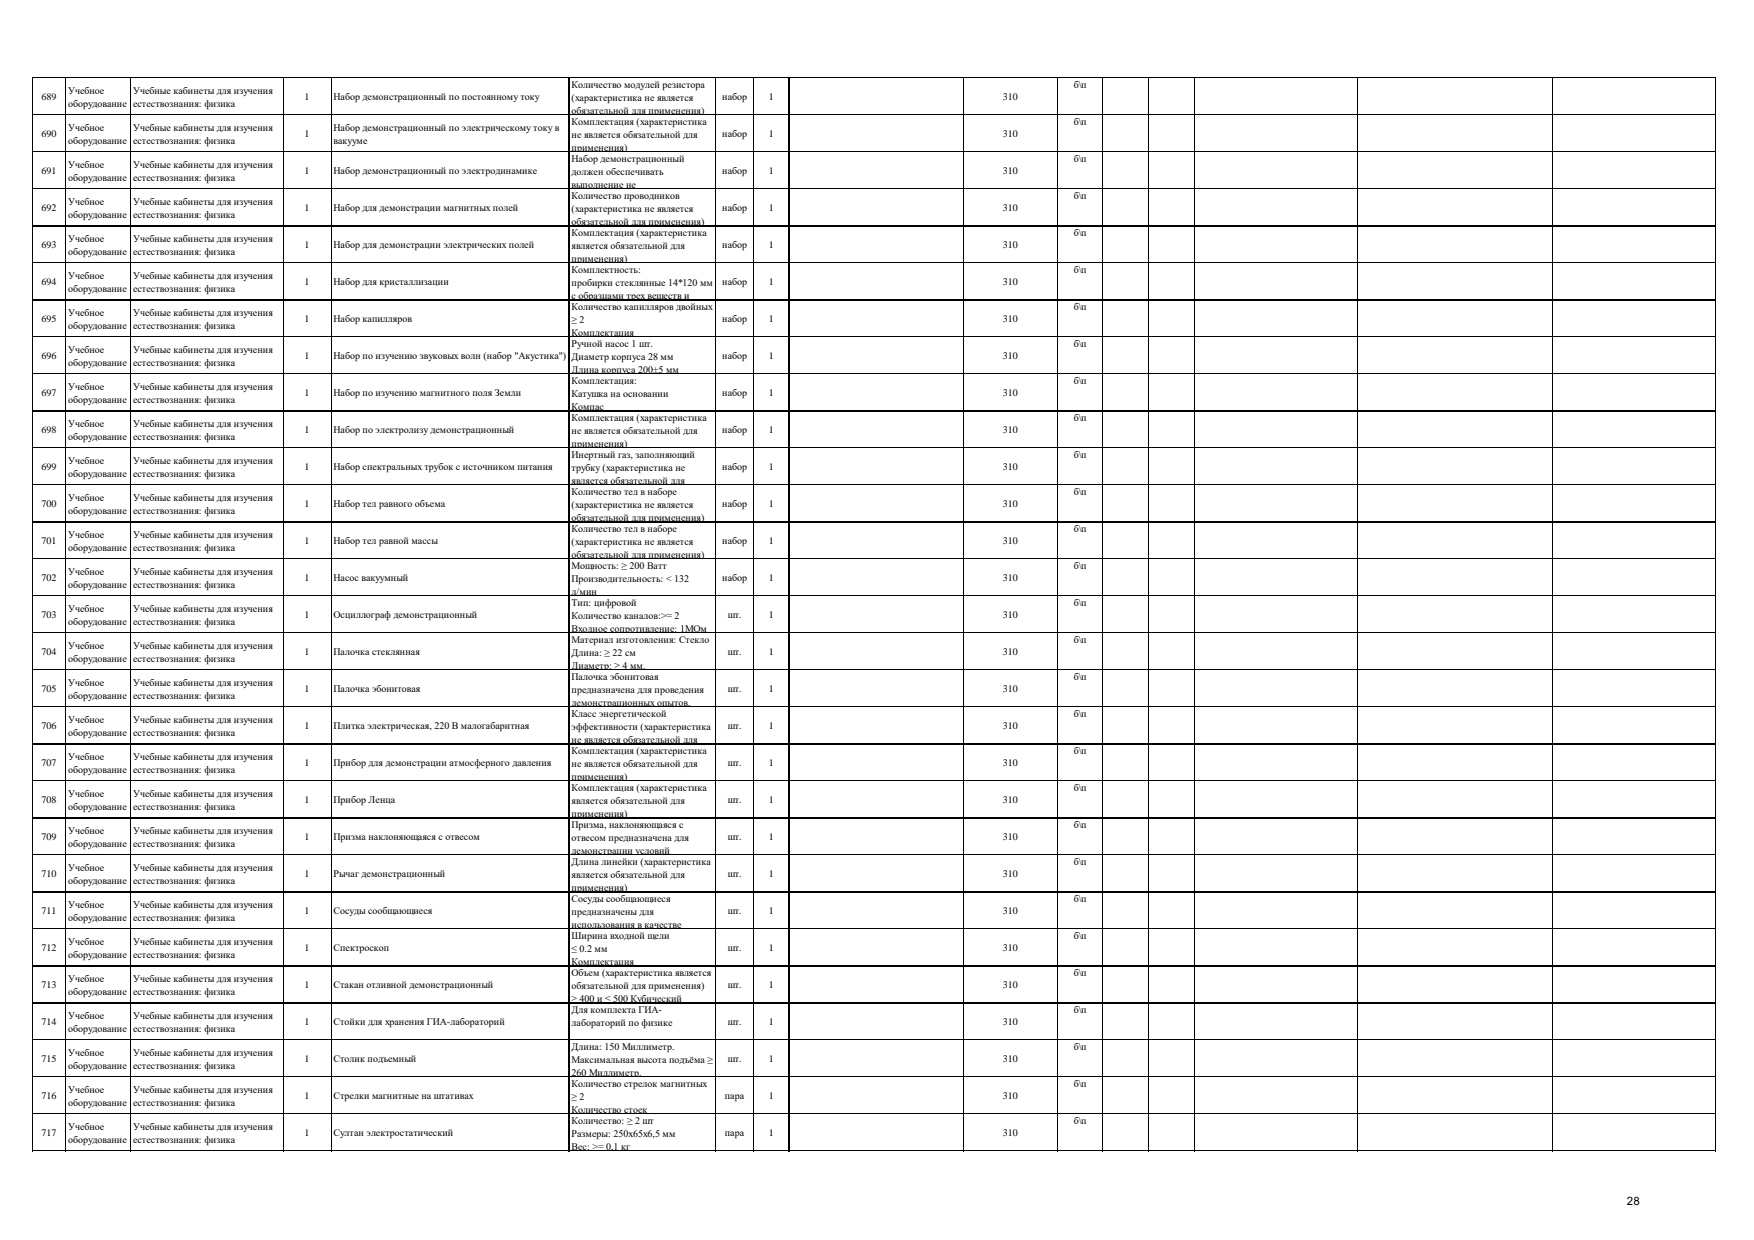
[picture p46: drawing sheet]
<svg xmlns="http://www.w3.org/2000/svg" width="297mm" height="210mm" viewBox="0 0 297 210" stroke-linecap="round" stroke-linejoin="round" font-family="sans-serif">
<defs><g id="words">
<text font-size="1.9" x="275.5" y="204">28</text>
<g font-size="1.7">
<text x="7" y="16.9">689</text>
<text x="11.5" y="15.8">Учебное</text>
<text x="22.5" y="15.8">Учебные кабинеты для изучения</text>
<text x="51.6" y="16.9">1</text>
<text x="56.5" y="16.9">Набор демонстрационный по постоянному току</text>
<text x="96.8" y="14.9">Количество модулей резистора</text>
<text x="96.8" y="17.1">(характеристика не является</text>
<text x="122.3" y="16.9">набор</text>
<text x="130.2" y="16.9">1</text>
<text x="169.8" y="16.9">310</text>
<text x="181.8" y="14.9">б\п</text>
<text x="7" y="23.2">690</text>
<text x="11.5" y="18">оборудование</text>
<text x="11.5" y="22.1">Учебное</text>
<text x="22.5" y="18">естествознания: физика</text>
<text x="22.5" y="22.1">Учебные кабинеты для изучения</text>
<text x="51.6" y="23.2">1</text>
<text x="56.5" y="22.1">Набор демонстрационный по электрическому току в</text>
<text x="96.8" y="19.3">обязательной для применения)</text>
<text x="96.8" y="21.2">Комплектация (характеристика</text>
<text x="96.8" y="23.4">не является обязательной для</text>
<text x="122.3" y="23.2">набор</text>
<text x="130.2" y="23.2">1</text>
<text x="169.8" y="23.2">310</text>
<text x="181.8" y="21.2">б\п</text>
<text x="7" y="29.5">691</text>
<text x="11.5" y="24.3">оборудование</text>
<text x="11.5" y="28.4">Учебное</text>
<text x="22.5" y="24.3">естествознания: физика</text>
<text x="22.5" y="28.4">Учебные кабинеты для изучения</text>
<text x="51.6" y="29.5">1</text>
<text x="56.5" y="24.3">вакууме</text>
<text x="56.5" y="29.5">Набор демонстрационный по электродинамике</text>
<text x="96.8" y="25.6">применения)</text>
<text x="96.8" y="27.4">Набор демонстрационный</text>
<text x="96.8" y="29.7">должен обеспечивать</text>
<text x="122.3" y="29.5">набор</text>
<text x="130.2" y="29.5">1</text>
<text x="169.8" y="29.5">310</text>
<text x="181.8" y="27.4">б\п</text>
<text x="7" y="35.7">692</text>
<text x="11.5" y="30.6">оборудование</text>
<text x="11.5" y="34.6">Учебное</text>
<text x="22.5" y="30.6">естествознания: физика</text>
<text x="22.5" y="34.6">Учебные кабинеты для изучения</text>
<text x="51.6" y="35.7">1</text>
<text x="56.5" y="35.7">Набор для демонстрации магнитных полей</text>
<text x="96.8" y="31.9">выполнение не</text>
<text x="96.8" y="33.7">Количество проводников</text>
<text x="96.8" y="35.9">(характеристика не является</text>
<text x="122.3" y="35.7">набор</text>
<text x="130.2" y="35.7">1</text>
<text x="169.8" y="35.7">310</text>
<text x="181.8" y="33.7">б\п</text>
<text x="11.5" y="36.8">оборудование</text>
<text x="11.5" y="40.9">Учебное</text>
<text x="22.5" y="36.8">естествознания: физика</text>
<text x="22.5" y="40.9">Учебные кабинеты для изучения</text>
<text x="96.8" y="38.1">обязательной для применения)</text>
<text x="96.8" y="40">Комплектация (характеристика</text>
<text x="181.8" y="40">б\п</text>
<text x="7" y="42">693</text>
<text x="11.5" y="43.1">оборудование</text>
<text x="11.5" y="47.2">Учебное</text>
<text x="22.5" y="43.1">естествознания: физика</text>
<text x="22.5" y="47.2">Учебные кабинеты для изучения</text>
<text x="51.6" y="42">1</text>
<text x="56.5" y="42">Набор для демонстрации электрических полей</text>
<text x="96.8" y="42.2">является обязательной для</text>
<text x="96.8" y="44.4">применения)</text>
<text x="96.8" y="46.3">Комплектность:</text>
<text x="122.3" y="42">набор</text>
<text x="130.2" y="42">1</text>
<text x="169.8" y="42">310</text>
<text x="181.8" y="46.3">б\п</text>
<text x="7" y="48.3">694</text>
<text x="11.5" y="49.4">оборудование</text>
<text x="11.5" y="53.4">Учебное</text>
<text x="22.5" y="49.4">естествознания: физика</text>
<text x="22.5" y="53.4">Учебные кабинеты для изучения</text>
<text x="51.6" y="48.3">1</text>
<text x="56.5" y="48.3">Набор для кристаллизации</text>
<text x="96.8" y="48.5">пробирки стеклянные 14*120 мм</text>
<text x="96.8" y="50.7">с образцами трех веществ и</text>
<text x="96.8" y="52.5">Количество капилляров двойных</text>
<text x="122.3" y="48.3">набор</text>
<text x="130.2" y="48.3">1</text>
<text x="169.8" y="48.3">310</text>
<text x="181.8" y="52.5">б\п</text>
<text x="7" y="54.6">695</text>
<text x="11.5" y="55.7">оборудование</text>
<text x="11.5" y="59.7">Учебное</text>
<text x="22.5" y="55.7">естествознания: физика</text>
<text x="22.5" y="59.7">Учебные кабинеты для изучения</text>
<text x="51.6" y="54.6">1</text>
<text x="56.5" y="54.6">Набор капилляров</text>
<text x="96.8" y="54.7">≥ 2</text>
<text x="96.8" y="56.9">Комплектация</text>
<text x="96.8" y="58.8">Ручной насос 1 шт.</text>
<text x="122.3" y="54.6">набор</text>
<text x="130.2" y="54.6">1</text>
<text x="169.8" y="54.6">310</text>
<text x="181.8" y="58.8">б\п</text>
<text x="7" y="60.8">696</text>
<text x="11.5" y="61.9">оборудование</text>
<text x="11.5" y="66">Учебное</text>
<text x="22.5" y="61.9">естествознания: физика</text>
<text x="22.5" y="66">Учебные кабинеты для изучения</text>
<text x="51.6" y="60.8">1</text>
<text x="56.5" y="60.8">Набор по изучению звуковых волн (набор &quot;Акустика&quot;)</text>
<text x="96.8" y="61">Диаметр корпуса 28 мм</text>
<text x="96.8" y="63.2">Длина корпуса 200±5 мм</text>
<text x="96.8" y="65.1">Комплектация:</text>
<text x="122.3" y="60.8">набор</text>
<text x="130.2" y="60.8">1</text>
<text x="169.8" y="60.8">310</text>
<text x="181.8" y="65.1">б\п</text>
<text x="7" y="67.1">697</text>
<text x="11.5" y="68.2">оборудование</text>
<text x="22.5" y="68.2">естествознания: физика</text>
<text x="51.6" y="67.1">1</text>
<text x="56.5" y="67.1">Набор по изучению магнитного поля Земли</text>
<text x="96.8" y="67.3">Катушка на основании</text>
<text x="96.8" y="69.5">Компас</text>
<text x="96.8" y="71.3">Комплектация (характеристика</text>
<text x="122.3" y="67.1">набор</text>
<text x="130.2" y="67.1">1</text>
<text x="169.8" y="67.1">310</text>
<text x="181.8" y="71.3">б\п</text>
<text x="7" y="73.4">698</text>
<text x="11.5" y="72.3">Учебное</text>
<text x="11.5" y="74.5">оборудование</text>
<text x="22.5" y="72.3">Учебные кабинеты для изучения</text>
<text x="22.5" y="74.5">естествознания: физика</text>
<text x="51.6" y="73.4">1</text>
<text x="56.5" y="73.4">Набор по электролизу демонстрационный</text>
<text x="96.8" y="73.5">не является обязательной для</text>
<text x="96.8" y="75.7">применения)</text>
<text x="96.8" y="77.6">Инертный газ, заполняющий</text>
<text x="122.3" y="73.4">набор</text>
<text x="130.2" y="73.4">1</text>
<text x="169.8" y="73.4">310</text>
<text x="181.8" y="77.6">б\п</text>
<text x="7" y="79.6">699</text>
<text x="11.5" y="78.5">Учебное</text>
<text x="11.5" y="80.7">оборудование</text>
<text x="22.5" y="78.5">Учебные кабинеты для изучения</text>
<text x="22.5" y="80.7">естествознания: физика</text>
<text x="51.6" y="79.6">1</text>
<text x="56.5" y="79.6">Набор спектральных трубок с источником питания</text>
<text x="96.8" y="79.8">трубку (характеристика не</text>
<text x="96.8" y="82">является обязательной для</text>
<text x="96.8" y="83.9">Количество тел в наборе</text>
<text x="122.3" y="79.6">набор</text>
<text x="130.2" y="79.6">1</text>
<text x="169.8" y="79.6">310</text>
<text x="181.8" y="83.9">б\п</text>
<text x="7" y="85.9">700</text>
<text x="11.5" y="84.8">Учебное</text>
<text x="11.5" y="87">оборудование</text>
<text x="22.5" y="84.8">Учебные кабинеты для изучения</text>
<text x="22.5" y="87">естествознания: физика</text>
<text x="51.6" y="85.9">1</text>
<text x="56.5" y="85.9">Набор тел равного объема</text>
<text x="96.8" y="86.1">(характеристика не является</text>
<text x="96.8" y="88.3">обязательной для применения)</text>
<text x="122.3" y="85.9">набор</text>
<text x="130.2" y="85.9">1</text>
<text x="169.8" y="85.9">310</text>
<text x="7" y="92.2">701</text>
<text x="11.5" y="91.1">Учебное</text>
<text x="11.5" y="93.3">оборудование</text>
<text x="22.5" y="91.1">Учебные кабинеты для изучения</text>
<text x="22.5" y="93.3">естествознания: физика</text>
<text x="51.6" y="92.2">1</text>
<text x="56.5" y="92.2">Набор тел равной массы</text>
<text x="96.8" y="90.1">Количество тел в наборе</text>
<text x="96.8" y="92.3">(характеристика не является</text>
<text x="96.8" y="94.5">обязательной для применения)</text>
<text x="122.3" y="92.2">набор</text>
<text x="130.2" y="92.2">1</text>
<text x="169.8" y="92.2">310</text>
<text x="181.8" y="90.1">б\п</text>
<text x="7" y="98.4">702</text>
<text x="11.5" y="97.3">Учебное</text>
<text x="11.5" y="99.5">оборудование</text>
<text x="22.5" y="97.3">Учебные кабинеты для изучения</text>
<text x="22.5" y="99.5">естествознания: физика</text>
<text x="51.6" y="98.4">1</text>
<text x="56.5" y="98.4">Насос вакуумный</text>
<text x="96.8" y="96.4">Мощность: ≥ 200 Ватт</text>
<text x="96.8" y="98.6">Производительность: &lt; 132</text>
<text x="96.8" y="100.8">л/мин</text>
<text x="122.3" y="98.4">набор</text>
<text x="130.2" y="98.4">1</text>
<text x="169.8" y="98.4">310</text>
<text x="181.8" y="96.4">б\п</text>
<text x="7" y="104.7">703</text>
<text x="11.5" y="103.6">Учебное</text>
<text x="11.5" y="105.8">оборудование</text>
<text x="22.5" y="103.6">Учебные кабинеты для изучения</text>
<text x="22.5" y="105.8">естествознания: физика</text>
<text x="51.6" y="104.7">1</text>
<text x="56.5" y="104.7">Осциллограф демонстрационный</text>
<text x="96.8" y="102.7">Тип: цифровой</text>
<text x="96.8" y="104.9">Количество каналов:&gt;= 2</text>
<text x="96.8" y="107.1">Входное сопротивление: 1МОм</text>
<text x="123.2" y="104.7">шт.</text>
<text x="130.2" y="104.7">1</text>
<text x="169.8" y="104.7">310</text>
<text x="181.8" y="102.7">б\п</text>
<text x="7" y="111">704</text>
<text x="11.5" y="109.9">Учебное</text>
<text x="11.5" y="112.1">оборудование</text>
<text x="22.5" y="109.9">Учебные кабинеты для изучения</text>
<text x="22.5" y="112.1">естествознания: физика</text>
<text x="51.6" y="111">1</text>
<text x="56.5" y="111">Палочка стеклянная</text>
<text x="96.8" y="108.9">Материал изготовления: Стекло</text>
<text x="96.8" y="111.1">Длина: ≥ 22 см</text>
<text x="96.8" y="113.3">Диаметр: ≥ 4 мм.</text>
<text x="123.2" y="111">шт.</text>
<text x="130.2" y="111">1</text>
<text x="169.8" y="111">310</text>
<text x="181.8" y="108.9">б\п</text>
<text x="7" y="117.2">705</text>
<text x="11.5" y="116.1">Учебное</text>
<text x="11.5" y="118.3">оборудование</text>
<text x="22.5" y="116.1">Учебные кабинеты для изучения</text>
<text x="22.5" y="118.3">естествознания: физика</text>
<text x="51.6" y="117.2">1</text>
<text x="56.5" y="117.2">Палочка эбонитовая</text>
<text x="96.8" y="115.2">Палочка эбонитовая</text>
<text x="96.8" y="117.4">предназначена для проведения</text>
<text x="96.8" y="119.6">демонстрационных опытов.</text>
<text x="123.2" y="117.2">шт.</text>
<text x="130.2" y="117.2">1</text>
<text x="169.8" y="117.2">310</text>
<text x="181.8" y="115.2">б\п</text>
<text x="7" y="123.5">706</text>
<text x="11.5" y="122.4">Учебное</text>
<text x="11.5" y="124.6">оборудование</text>
<text x="22.5" y="122.4">Учебные кабинеты для изучения</text>
<text x="22.5" y="124.6">естествознания: физика</text>
<text x="51.6" y="123.5">1</text>
<text x="56.5" y="123.5">Плитка электрическая, 220 В малогабаритная</text>
<text x="96.8" y="121.5">Класс энергетической</text>
<text x="96.8" y="123.7">эффективности (характеристика</text>
<text x="96.8" y="125.9">не является обязательной для</text>
<text x="123.2" y="123.5">шт.</text>
<text x="130.2" y="123.5">1</text>
<text x="169.8" y="123.5">310</text>
<text x="181.8" y="121.5">б\п</text>
<text x="7" y="129.8">707</text>
<text x="11.5" y="128.7">Учебное</text>
<text x="11.5" y="130.9">оборудование</text>
<text x="22.5" y="128.7">Учебные кабинеты для изучения</text>
<text x="22.5" y="130.9">естествознания: физика</text>
<text x="51.6" y="129.8">1</text>
<text x="56.5" y="129.8">Прибор для демонстрации атмосферного давления</text>
<text x="96.8" y="127.7">Комплектация (характеристика</text>
<text x="96.8" y="129.9">не является обязательной для</text>
<text x="123.2" y="129.8">шт.</text>
<text x="130.2" y="129.8">1</text>
<text x="169.8" y="129.8">310</text>
<text x="181.8" y="127.7">б\п</text>
<text x="7" y="136">708</text>
<text x="11.5" y="134.9">Учебное</text>
<text x="11.5" y="137.1">оборудование</text>
<text x="22.5" y="134.9">Учебные кабинеты для изучения</text>
<text x="22.5" y="137.1">естествознания: физика</text>
<text x="51.6" y="136">1</text>
<text x="56.5" y="136">Прибор Ленца</text>
<text x="96.8" y="132.1">применения)</text>
<text x="96.8" y="134">Комплектация (характеристика</text>
<text x="96.8" y="136.2">является обязательной для</text>
<text x="123.2" y="136">шт.</text>
<text x="130.2" y="136">1</text>
<text x="169.8" y="136">310</text>
<text x="181.8" y="134">б\п</text>
<text x="7" y="142.3">709</text>
<text x="11.5" y="141.2">Учебное</text>
<text x="11.5" y="143.4">оборудование</text>
<text x="22.5" y="141.2">Учебные кабинеты для изучения</text>
<text x="22.5" y="143.4">естествознания: физика</text>
<text x="51.6" y="142.3">1</text>
<text x="56.5" y="142.3">Призма наклоняющаяся с отвесом</text>
<text x="96.8" y="138.4">применения)</text>
<text x="96.8" y="140.3">Призма, наклоняющаяся с</text>
<text x="96.8" y="142.5">отвесом предназначена для</text>
<text x="123.2" y="142.3">шт.</text>
<text x="130.2" y="142.3">1</text>
<text x="169.8" y="142.3">310</text>
<text x="181.8" y="140.3">б\п</text>
<text x="7" y="148.6">710</text>
<text x="11.5" y="147.5">Учебное</text>
<text x="11.5" y="149.7">оборудование</text>
<text x="22.5" y="147.5">Учебные кабинеты для изучения</text>
<text x="22.5" y="149.7">естествознания: физика</text>
<text x="51.6" y="148.6">1</text>
<text x="56.5" y="148.6">Рычаг демонстрационный</text>
<text x="96.8" y="144.7">демонстрации условий</text>
<text x="96.8" y="146.5">Длина линейки (характеристика</text>
<text x="96.8" y="148.7">является обязательной для</text>
<text x="123.2" y="148.6">шт.</text>
<text x="130.2" y="148.6">1</text>
<text x="169.8" y="148.6">310</text>
<text x="181.8" y="146.5">б\п</text>
<text x="7" y="154.8">711</text>
<text x="11.5" y="153.7">Учебное</text>
<text x="11.5" y="155.9">оборудование</text>
<text x="22.5" y="153.7">Учебные кабинеты для изучения</text>
<text x="22.5" y="155.9">естествознания: физика</text>
<text x="51.6" y="154.8">1</text>
<text x="56.5" y="154.8">Сосуды сообщающиеся</text>
<text x="96.8" y="150.9">применения)</text>
<text x="96.8" y="152.8">Сосуды сообщающиеся</text>
<text x="96.8" y="155">предназначены для</text>
<text x="123.2" y="154.8">шт.</text>
<text x="130.2" y="154.8">1</text>
<text x="169.8" y="154.8">310</text>
<text x="181.8" y="152.8">б\п</text>
<text x="7" y="161.1">712</text>
<text x="11.5" y="160">Учебное</text>
<text x="22.5" y="160">Учебные кабинеты для изучения</text>
<text x="51.6" y="161.1">1</text>
<text x="56.5" y="161.1">Спектроскоп</text>
<text x="96.8" y="157.2">использования в качестве</text>
<text x="96.8" y="159.1">Ширина входной щели</text>
<text x="96.8" y="161.3">≤ 0.2 мм</text>
<text x="123.2" y="161.1">шт.</text>
<text x="130.2" y="161.1">1</text>
<text x="169.8" y="161.1">310</text>
<text x="181.8" y="159.1">б\п</text>
<text x="7" y="167.4">713</text>
<text x="11.5" y="162.2">оборудование</text>
<text x="11.5" y="166.3">Учебное</text>
<text x="22.5" y="162.2">естествознания: физика</text>
<text x="22.5" y="166.3">Учебные кабинеты для изучения</text>
<text x="51.6" y="167.4">1</text>
<text x="56.5" y="167.4">Стакан отливной демонстрационный</text>
<text x="96.8" y="163.5">Комплектация</text>
<text x="96.8" y="165.3">Объем (характеристика является</text>
<text x="96.8" y="167.5">обязательной для применения)</text>
<text x="123.2" y="167.4">шт.</text>
<text x="130.2" y="167.4">1</text>
<text x="169.8" y="167.4">310</text>
<text x="181.8" y="165.3">б\п</text>
<text x="7" y="173.6">714</text>
<text x="11.5" y="168.5">оборудование</text>
<text x="11.5" y="172.5">Учебное</text>
<text x="22.5" y="168.5">естествознания: физика</text>
<text x="22.5" y="172.5">Учебные кабинеты для изучения</text>
<text x="51.6" y="173.6">1</text>
<text x="56.5" y="173.6">Стойки для хранения ГИА-лабораторий</text>
<text x="96.8" y="169.7">≥ 400 и ≤ 500 Кубический</text>
<text x="96.8" y="171.6">Для комплекта ГИА-</text>
<text x="96.8" y="173.8">лабораторий по физике</text>
<text x="123.2" y="173.6">шт.</text>
<text x="130.2" y="173.6">1</text>
<text x="169.8" y="173.6">310</text>
<text x="181.8" y="171.6">б\п</text>
<text x="7" y="179.9">715</text>
<text x="11.5" y="174.7">оборудование</text>
<text x="11.5" y="178.8">Учебное</text>
<text x="22.5" y="174.7">естествознания: физика</text>
<text x="22.5" y="178.8">Учебные кабинеты для изучения</text>
<text x="51.6" y="179.9">1</text>
<text x="56.5" y="179.9">Столик подъемный</text>
<text x="96.8" y="177.9">Длина: 150 Миллиметр.</text>
<text x="123.2" y="179.9">шт.</text>
<text x="130.2" y="179.9">1</text>
<text x="169.8" y="179.9">310</text>
<text x="181.8" y="177.9">б\п</text>
<text x="11.5" y="181">оборудование</text>
<text x="11.5" y="185.1">Учебное</text>
<text x="22.5" y="181">естествознания: физика</text>
<text x="22.5" y="185.1">Учебные кабинеты для изучения</text>
<text x="96.8" y="180.1">Максимальная высота подъёма ≥</text>
<text x="96.8" y="182.3">260 Миллиметр.</text>
<text x="96.8" y="184.1">Количество стрелок магнитных</text>
<text x="181.8" y="184.1">б\п</text>
<text x="7" y="186.2">716</text>
<text x="11.5" y="187.3">оборудование</text>
<text x="11.5" y="191.3">Учебное</text>
<text x="22.5" y="187.3">естествознания: физика</text>
<text x="22.5" y="191.3">Учебные кабинеты для изучения</text>
<text x="51.6" y="186.2">1</text>
<text x="56.5" y="186.2">Стрелки магнитные на штативах</text>
<text x="96.8" y="186.3">≥ 2</text>
<text x="96.8" y="188.5">Количество стоек</text>
<text x="96.8" y="190.4">Количество: ≥ 2 шт</text>
<text x="122.7" y="186.2">пара</text>
<text x="130.2" y="186.2">1</text>
<text x="169.8" y="186.2">310</text>
<text x="181.8" y="190.4">б\п</text>
<text x="7" y="192.4">717</text>
<text x="11.5" y="193.5">оборудование</text>
<text x="22.5" y="193.5">естествознания: физика</text>
<text x="51.6" y="192.4">1</text>
<text x="56.5" y="192.4">Султан электростатический</text>
<text x="96.8" y="192.6">Размеры: 250х65х6,5 мм</text>
<text x="96.8" y="194.8">Вес: &gt;= 0,1 кг</text>
<text x="122.7" y="192.4">пара</text>
<text x="130.2" y="192.4">1</text>
<text x="169.8" y="192.4">310</text>
</g>
</g></defs>
<g fill="none" stroke="#000" stroke-width=".17">
<path d="M5.5 13v182M5.6 13.1h284.9M5.6 19.4h284.9M11.1 13.2v181.8M22.1 13.2v181.8M47.9 13.2v181.8M56.1 13.2v181.8M96.4 13.2v181.8M121.2 13.2v181.8M127.5 13.2v181.8M133.6 13.2v181.8M163.1 13.2v181.8"/>
<path d="M179 13.2v181.8M186.7 13.2v181.8M194.5 13.2v181.8M202.3 13.2v181.8M229.9 13.2v181.8M262.9 13.2v181.8M290.4 13.2v181.8M5.6 25.7h284.9M5.6 31.9h284.9M5.6 38.2h284.9M5.6 44.5h284.9M5.6 50.7h284.9"/>
<path d="M5.6 57h284.9M5.6 63.3h284.9M5.6 69.5h284.9M5.6 75.8h284.9M5.6 82.1h284.9M5.6 88.3h284.9M5.6 94.6h284.9M5.6 100.9h284.9M5.6 107.1h284.9M5.6 113.4h284.9M5.6 119.7h284.9M5.6 125.9h284.9"/>
<path d="M5.6 132.2h284.9M5.6 138.5h284.9M5.6 144.8h284.9M5.6 151h284.9M5.6 157.3h284.9M5.6 163.6h284.9M5.6 169.8h284.9M5.6 176.1h284.9M5.6 182.4h284.9M5.6 188.6h284.9M5.6 194.9h284.9"/>
</g>
<use href="#words"/>
</svg>
